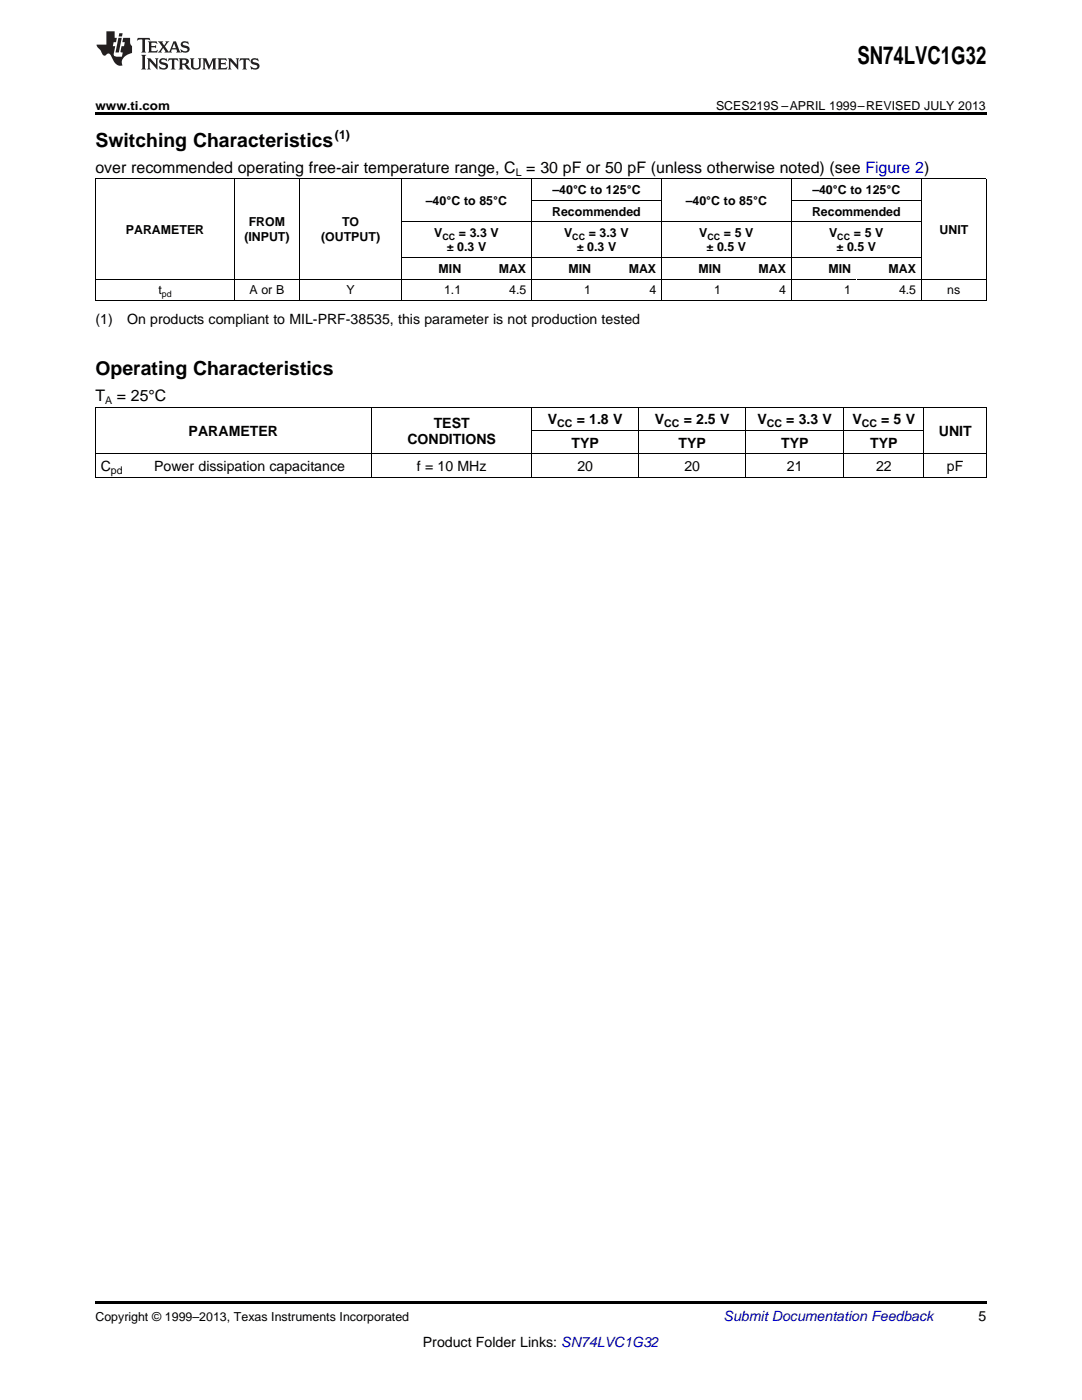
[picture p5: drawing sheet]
<svg xmlns="http://www.w3.org/2000/svg" width="216mm" height="279mm" viewBox="0 0 216 279" stroke-linecap="round" stroke-linejoin="round" font-family="sans-serif">
<defs><g id="words">
<text font-size="4.9" x="171.1" y="12.8">SN74LVC1G32</text>
<g font-size="3.9">
<text x="19" y="29.3">Switching Characteristics</text>
<text x="19" y="74.9">Operating Characteristics</text>
</g>
<g font-size="3.2">
<text x="19" y="34.4">over recommended operating free-air temperature range, C = 30 pF or 50 pF (unless otherwise noted) (see Figure 2)</text>
<text x="19" y="80">T</text>
<text x="23.3" y="80">= 25°C</text>
</g>
<g font-size="2.8">
<text x="19" y="64.6">(1)</text>
<text x="25.4" y="64.6">On products compliant to MIL-PRF-38535, this parameter is not production tested</text>
<text x="37.6" y="87">PARAMETER</text>
<text x="81.3" y="88.6">CONDITIONS</text>
<text x="86.5" y="85.4">TEST</text>
<text x="109.3" y="84.7">V</text>
<text x="114.1" y="89.3">TYP</text>
<text x="115.1" y="84.7">= 1.8 V</text>
<text x="130.7" y="84.7">V</text>
<text x="135.4" y="89.3">TYP</text>
<text x="136.4" y="84.7">= 2.5 V</text>
<text x="151.1" y="84.7">V</text>
<text x="155.9" y="89.3">TYP</text>
<text x="156.9" y="84.7">= 3.3 V</text>
<text x="170.1" y="84.7">V</text>
<text x="173.6" y="89.3">TYP</text>
<text x="175.8" y="84.7">= 5 V</text>
<text x="187.3" y="87">UNIT</text>
<text x="20.1" y="94">C</text>
<text x="30.8" y="94">Power dissipation capacitance</text>
<text x="83.2" y="94">f = 10 MHz</text>
<text x="115.2" y="94">20</text>
<text x="136.6" y="94">20</text>
<text x="157" y="94">21</text>
<text x="174.8" y="94">22</text>
<text x="188.9" y="94">pF</text>
<text x="195.3" y="263.6">5</text>
<text x="84.4" y="268.9">Product Folder Links: SN74LVC1G32</text>
</g>
<text font-size="2.8" fill="#0000c8" x="144.4" y="263.6">Submit Documentation Feedback</text>
<g font-size="2.5">
<text x="19" y="21.9">www.ti.com</text>
<text x="142.9" y="21.9">SCES219S –APRIL 1999–REVISED JULY 2013</text>
<text x="66.8" y="27.7">(1)</text>
<text x="85" y="40.9">–40°C to 85°C</text>
<text x="110.2" y="38.7">–40°C to 125°C</text>
<text x="136.8" y="40.9">–40°C to 85°C</text>
<text x="162.1" y="38.7">–40°C to 125°C</text>
<text x="25.1" y="46.6">PARAMETER</text>
<text x="49.6" y="45.2">FROM</text>
<text x="68.3" y="45.2">TO</text>
<text x="86.6" y="47.3">V</text>
<text x="91.5" y="47.3">= 3.3 V</text>
<text x="110.2" y="43">Recommended</text>
<text x="112.6" y="47.3">V</text>
<text x="117.5" y="47.3">= 3.3 V</text>
<text x="139.5" y="47.3">V</text>
<text x="144.4" y="47.3">= 5 V</text>
<text x="162" y="43">Recommended</text>
<text x="165.5" y="47.3">V</text>
<text x="170.4" y="47.3">= 5 V</text>
<text x="187.5" y="46.6">UNIT</text>
<text x="48.8" y="48">(INPUT)</text>
<text x="64.1" y="48">(OUTPUT)</text>
<text x="89.1" y="50.2">± 0.3 V</text>
<text x="115.1" y="50.2">± 0.3 V</text>
<text x="141" y="50.2">± 0.5 V</text>
<text x="166.9" y="50.2">± 0.5 V</text>
<text x="31.6" y="58.8">t</text>
<text x="49.8" y="58.8">A or B</text>
<text x="69.1" y="58.8">Y</text>
<text x="87.5" y="54.5">MIN</text>
<text x="88.6" y="58.8">1.1</text>
<text x="99.5" y="54.5">MAX</text>
<text x="101.6" y="58.8">4.5</text>
<text x="113.5" y="54.5">MIN</text>
<text x="116.6" y="58.8">1</text>
<text x="125.4" y="54.5">MAX</text>
<text x="129.6" y="58.8">4</text>
<text x="139.4" y="54.5">MIN</text>
<text x="142.5" y="58.8">1</text>
<text x="151.4" y="54.5">MAX</text>
<text x="155.5" y="58.8">4</text>
<text x="165.3" y="54.5">MIN</text>
<text x="168.5" y="58.8">1</text>
<text x="177.3" y="54.5">MAX</text>
<text x="179.4" y="58.8">4.5</text>
<text x="189" y="58.8">ns</text>
<text x="19" y="263.6">Copyright © 1999–2013, Texas Instruments Incorporated</text>
</g>
<g font-size="2.1">
<text x="102.9" y="35.1">L</text>
<text x="21" y="80.6">A</text>
<text x="111.2" y="85.2">CC</text>
<text x="132.5" y="85.2">CC</text>
<text x="153" y="85.2">CC</text>
<text x="171.9" y="85.2">CC</text>
<text x="22.1" y="94.5">pd</text>
</g>
<g font-size="1.8">
<text x="88.3" y="47.8">CC</text>
<text x="114.2" y="47.8">CC</text>
<text x="141.1" y="47.8">CC</text>
<text x="167.1" y="47.8">CC</text>
<text x="32.3" y="59.3">pd</text>
</g>
</g></defs>
<path d="M19 22.5h177.8v.5h-177.8zM19 259.7h177.8v.5h-177.8z" fill="#000"/>
<g fill="none" stroke="#000" stroke-width=".2">
<path d="M19 35.6h177.8M19.1 35.7v24.3M46.8 35.7v24.3M59.7 35.7v24.3M80.1 35.7v24.3M106 35.7v24.3M106.1 40h25.9M132 35.7v24.3M157.9 35.7v24.3M157.9 40h26M183.8 35.7v24.3M196.8 35.7v24.3"/>
<path d="M19 60h177.8M19 55.7h177.8M80.2 51.4h103.7M80.2 44.3h103.7M19 95.2h177.8M19 90.5h177.8M19 81.2h177.8M19.1 81.3v13.9M74.1 81.3v13.9M106.1 81.3v13.9M106.2 85.9h78.2M127.4 81.3v13.9"/>
<path d="M148.8 81.3v13.9M168.3 81.3v13.9M184.3 81.3v13.9M196.8 81.3v13.9"/>
</g>
<g fill="#231f20">
<path d="M27.5 7.6l-.1 .5 .4-.2h.6v.1v2.1l-.2 .4h1l-.3-.4v-2.1l.1-.1h.5l.5 .2-.2-.5zM29.5 8.3l.2 .3v1.5l-.2 .4h1.8l.2-.6a1.04 1.04 0 0 1-1.3 .2v-.7h.6l.3 .2v-.6l-.3 .2h-.6v-.6l.8-.1 .4 .3-.2-.5zM31.5 8.3l.9 1.1-.9 1.1h.8l-.2-.2 .5-.7 .4 .7-.2 .2h1.5l-.1-.2 .1-.4h.9l.1 .4-.2 .2h1l-.3-.3-.7-1.9h-.5l-.9 2-.8-1 .9-1h-.8l.1 .3-.3 .5-.4-.6 .2-.2zM34.7 8.6l.4 1h-.7zM36.3 8.4a.63 .63 0 0 0-.2 .7 .63 .63 0 0 0 .6 .4l.6 .2 .1 .2a.75 .75 0 0 1-.7 .4 .75 .75 0 0 1-.6-.5l.1 .7 .1-.1a1.11 1.11 0 0 0 1.5-.6 1.13 1.13 0 0 0-1.2-.8l-.1-.4a1.04 1.04 0 0 1 1.2 .2l-.2-.5-.1 .1-.5-.2zM28.2 10.9l.2 .4v2.2l-.2 .4h1l-.3-.4v-2.2l.3-.4zM29.3 11.6l.3 .4v1.5l-.3 .4h.8l-.2-.4v-1.3l1.5 1.7v-1.9l.2-.4h-.7l.2 .4v.9l-1.1-1.3zM32 11.8a.62 .62 0 0 0-.2 .7 .62 .62 0 0 0 .6 .4l.6 .1 .1 .3a.76 .76 0 0 1-.7 .3 .76 .76 0 0 1-.6-.4l.1 .7 .1-.1a1.11 1.11 0 0 0 1.5-.6 1.13 1.13 0 0 0-1.2-.8l-.1-.4a1.04 1.04 0 0 1 1.2 .2l-.2-.6-.1 .1-.5-.1zM33.7 11.6l-.2 .6a.61 .61 0 0 1 .8-.3v1.6l-.2 .4h.9l-.2-.4v-1.6a.63 .63 0 0 1 .8 .3l-.2-.6zM35.6 11.6l.3 .4v1.5l-.3 .4h1l-.2-.2v-.8l.5 .2a.76 .76 0 0 0 1.2 .7l-1-1a.58 .58 0 0 0 .6-.5 .58 .58 0 0 0-.5-.6zM36.4 11.9h.1a.45 .45 0 0 1 .5 .1 .45 .45 0 0 1 .1 .5l-.7 .2zM37.9 11.6l.2 .2a2.17 2.17 0 0 0 .3 1.9 .99 .99 0 0 0 1.6-.6v-1.1l.2-.4h-.7l.2 .2a1.92 1.92 0 0 1-.2 1.8 .6 .6 0 0 1-.9-.5v-1.1l.2-.4zM40.4 11.6l.2 .4v1.5l-.2 .4h.7l-.2-.4v-1.4l.8 1.8 .8-1.8v1.4l-.2 .4h.9l-.2-.4v-1.5l.2-.4h-.8l-.6 1.5-.6-1.5zM43.4 11.6l.2 .4v1.5l-.2 .4h1.8l.2-.6a1.04 1.04 0 0 1-1.3 .1v-.6h.5l.4 .2v-.6l-.4 .2h-.5v-.7h.8l.3 .3-.1-.6zM45.5 11.6l.2 .4v1.5l-.2 .4h.7l-.2-.4v-1.3l1.5 1.7v-1.9l.2-.4h-.7l.2 .4v.9l-1.1-1.3zM47.9 11.6l-.1 .6a.61 .61 0 0 1 .8-.3v1.6l-.3 .4h1l-.3-.4 .1-1.6a.63 .63 0 0 1 .7 .3l-.1-.6zM50.2 11.8a.62 .62 0 0 0-.2 .7 .62 .62 0 0 0 .6 .4l.6 .1 .2 .3a.76 .76 0 0 1-.8 .3 .76 .76 0 0 1-.6-.4l.1 .7 .2-.1a1.11 1.11 0 0 0 1.5-.6 1.13 1.13 0 0 0-1.3-.8l-.1-.4a1.04 1.04 0 0 1 1.2 .2l-.1-.6-.2 .1-.5-.1z"/>
<path d="M21.2 6.3v2.6h-1.9l.1 .4 .7 .9a.91 .91 0 0 0 1 .8 .56 .56 0 0 1 .5-.3 .56 .56 0 0 1 .5 .3l.4 .8a1.53 1.53 0 0 0 1.9 1.2 1.54 1.54 0 0 1 1-2.1l.9-.3v-1.4a1.52 1.52 0 0 1-.3-1.6h-1.4l-.2 .8h.5l-.2 .8h-.4l-.2 1v.2l.4 .1-.2 .8a1.93 1.93 0 0 1-1.6-.3l.3-1.8h-.5l.2-.8h.4l.2-.8h-.4v-1.3zM23.6 7.6l-.6 2.9h.7l.6-2.9zM23.8 6.6l-.1 .7h.6l.2-.7z"/>
</g>
<use href="#words"/>
</svg>
